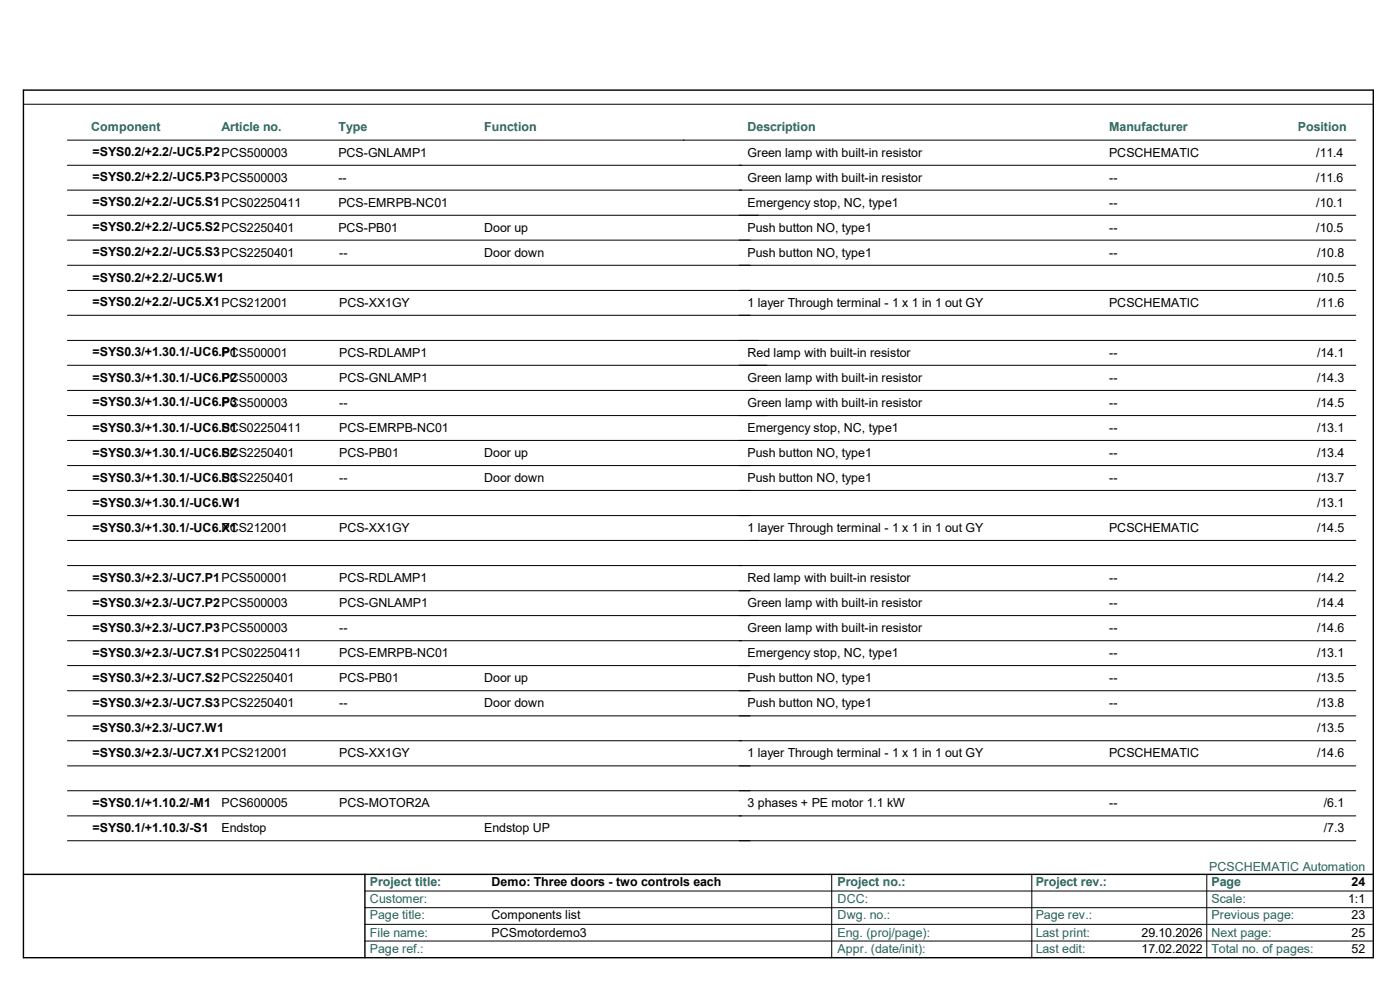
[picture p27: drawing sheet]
<svg xmlns="http://www.w3.org/2000/svg" width="420mm" height="297mm" viewBox="0 0 420 297" stroke-linecap="round" stroke-linejoin="round" font-family="sans-serif">
<defs><g id="words">
<g font-size="3.7" fill="#27675f">
<text x="27.3" y="39.4">Component</text>
<text x="66.5" y="39.4">Article no.</text>
<text x="101.5" y="39.4">Type</text>
<text x="145.3" y="39.4">Function</text>
<text x="224.3" y="39.4">Description</text>
<text x="332.7" y="39.4">Manufacturer</text>
<text x="389.4" y="39.4">Position</text>
<text x="362.8" y="260.9">PCSCHEMATIC Automation</text>
<text x="111" y="265.6">Project title:</text>
<text x="251.3" y="265.6">Project no.:</text>
<text x="310.7" y="265.6">Project rev.:</text>
<text x="363.5" y="265.6">Page</text>
<text x="111" y="270.7">Customer:</text>
<text x="111" y="275.5">Page title:</text>
<text x="251.3" y="275.5">Dwg. no.:</text>
<text x="251.3" y="270.7">DCC:</text>
<text x="310.7" y="275.5">Page rev.:</text>
<text x="363.5" y="275.5">Previous page:</text>
<text x="363.5" y="270.7">Scale:</text>
<text x="111" y="280.7">File name:</text>
<text x="251.3" y="280.7">Eng. (proj/page):</text>
<text x="310.7" y="280.7">Last print:</text>
<text x="363.5" y="280.7">Next page:</text>
<text x="111" y="285.5">Page ref.:</text>
<text x="251.3" y="285.5">Appr. (date/init):</text>
<text x="310.7" y="285.5">Last edit:</text>
<text x="363.5" y="285.5">Total no. of pages:</text>
</g>
<g font-size="3.7">
<text x="27.8" y="46.9">=SYS0.2/+2.2/-UC5.P2PCS500003</text>
<text x="101.5" y="47">PCS-GNLAMP1</text>
<text x="224.3" y="47">Green lamp with built-in resistor</text>
<text x="332.7" y="47">PCSCHEMATIC</text>
<text x="394.9" y="47">/11.4</text>
<text x="27.8" y="54.3">=SYS0.2/+2.2/-UC5.P3PCS500003</text>
<text x="101.5" y="54.4">--</text>
<text x="224.3" y="54.4">Green lamp with built-in resistor</text>
<text x="332.7" y="54.4">--</text>
<text x="394.9" y="54.4">/11.6</text>
<text x="27.8" y="61.9">=SYS0.2/+2.2/-UC5.S1PCS02250411</text>
<text x="101.5" y="62">PCS-EMRPB-NC01</text>
<text x="224.3" y="62">Emergency stop, NC, type1</text>
<text x="332.7" y="62">--</text>
<text x="394.9" y="62">/10.1</text>
<text x="27.8" y="69.3">=SYS0.2/+2.2/-UC5.S2PCS2250401</text>
<text x="101.5" y="69.4">PCS-PB01</text>
<text x="145.3" y="69.4">Door up</text>
<text x="224.3" y="69.4">Push button NO, type1</text>
<text x="332.7" y="69.4">--</text>
<text x="394.9" y="69.4">/10.5</text>
<text x="27.8" y="76.9">=SYS0.2/+2.2/-UC5.S3PCS2250401</text>
<text x="101.8" y="77">--</text>
<text x="145.3" y="77">Door down</text>
<text x="224.3" y="77">Push button NO, type1</text>
<text x="332.7" y="77">--</text>
<text x="395.1" y="77">/10.8</text>
<text x="27.8" y="84.4">=SYS0.2/+2.2/-UC5.W1</text>
<text x="395.1" y="84.5">/10.5</text>
<text x="27.8" y="91.9">=SYS0.2/+2.2/-UC5.X1PCS212001</text>
<text x="101.8" y="91.9">PCS-XX1GY</text>
<text x="224.3" y="91.9">1 layer Through terminal - 1 x 1 in 1 out GY</text>
<text x="332.7" y="91.9">PCSCHEMATIC</text>
<text x="395.1" y="91.9">/11.6</text>
<text x="27.8" y="106.8">=SYS0.3/+1.30.1/-UC6.P1</text>
<text x="66.5" y="106.9">PCS500001</text>
<text x="101.8" y="106.9">PCS-RDLAMP1</text>
<text x="224.3" y="106.9">Red lamp with built-in resistor</text>
<text x="332.7" y="106.9">--</text>
<text x="395.1" y="106.9">/14.1</text>
<text x="27.8" y="114.4">=SYS0.3/+1.30.1/-UC6.P2</text>
<text x="66.5" y="114.5">PCS500003</text>
<text x="101.8" y="114.5">PCS-GNLAMP1</text>
<text x="224.3" y="114.5">Green lamp with built-in resistor</text>
<text x="332.7" y="114.5">--</text>
<text x="395.1" y="114.5">/14.3</text>
<text x="27.8" y="121.8">=SYS0.3/+1.30.1/-UC6.P3</text>
<text x="66.5" y="121.9">PCS500003</text>
<text x="101.8" y="121.9">--</text>
<text x="224.3" y="121.9">Green lamp with built-in resistor</text>
<text x="332.7" y="121.9">--</text>
<text x="395.1" y="121.9">/14.5</text>
<text x="27.8" y="129.4">=SYS0.3/+1.30.1/-UC6.S1</text>
<text x="66.5" y="129.4">PCS02250411</text>
<text x="101.8" y="129.4">PCS-EMRPB-NC01</text>
<text x="224.3" y="129.4">Emergency stop, NC, type1</text>
<text x="332.7" y="129.4">--</text>
<text x="395.1" y="129.4">/13.1</text>
<text x="27.8" y="136.9">=SYS0.3/+1.30.1/-UC6.S2</text>
<text x="66.5" y="137">PCS2250401</text>
<text x="101.8" y="137">PCS-PB01</text>
<text x="145.3" y="137">Door up</text>
<text x="224.3" y="137">Push button NO, type1</text>
<text x="332.7" y="137">--</text>
<text x="395.1" y="137">/13.4</text>
<text x="27.8" y="144.3">=SYS0.3/+1.30.1/-UC6.S3</text>
<text x="66.5" y="144.4">PCS2250401</text>
<text x="101.8" y="144.4">--</text>
<text x="145.3" y="144.4">Door down</text>
<text x="224.3" y="144.4">Push button NO, type1</text>
<text x="332.7" y="144.4">--</text>
<text x="395.1" y="144.4">/13.7</text>
<text x="27.8" y="151.9">=SYS0.3/+1.30.1/-UC6.W1</text>
<text x="395.1" y="152">/13.1</text>
<text x="27.8" y="159.3">=SYS0.3/+1.30.1/-UC6.X1</text>
<text x="66.5" y="159.4">PCS212001</text>
<text x="101.8" y="159.4">PCS-XX1GY</text>
<text x="224.3" y="159.4">1 layer Through terminal - 1 x 1 in 1 out GY</text>
<text x="332.7" y="159.4">PCSCHEMATIC</text>
<text x="395.1" y="159.4">/14.5</text>
<text x="27.8" y="174.4">=SYS0.3/+2.3/-UC7.P1PCS500001</text>
<text x="101.8" y="174.5">PCS-RDLAMP1</text>
<text x="224.3" y="174.5">Red lamp with built-in resistor</text>
<text x="332.7" y="174.5">--</text>
<text x="395.1" y="174.5">/14.2</text>
<text x="27.8" y="181.9">=SYS0.3/+2.3/-UC7.P2PCS500003</text>
<text x="101.8" y="181.9">PCS-GNLAMP1</text>
<text x="224.3" y="181.9">Green lamp with built-in resistor</text>
<text x="332.7" y="181.9">--</text>
<text x="395.1" y="181.9">/14.4</text>
<text x="27.8" y="189.4">=SYS0.3/+2.3/-UC7.P3PCS500003</text>
<text x="101.8" y="189.5">--</text>
<text x="224.3" y="189.5">Green lamp with built-in resistor</text>
<text x="332.7" y="189.5">--</text>
<text x="395.1" y="189.5">/14.6</text>
<text x="27.8" y="196.8">=SYS0.3/+2.3/-UC7.S1PCS02250411</text>
<text x="101.8" y="196.9">PCS-EMRPB-NC01</text>
<text x="224.3" y="196.9">Emergency stop, NC, type1</text>
<text x="332.7" y="196.9">--</text>
<text x="395.1" y="196.9">/13.1</text>
<text x="27.8" y="204.4">=SYS0.3/+2.3/-UC7.S2PCS2250401</text>
<text x="101.8" y="204.5">PCS-PB01</text>
<text x="145.3" y="204.5">Door up</text>
<text x="224.3" y="204.5">Push button NO, type1</text>
<text x="332.7" y="204.5">--</text>
<text x="395.1" y="204.5">/13.5</text>
<text x="27.8" y="211.8">=SYS0.3/+2.3/-UC7.S3PCS2250401</text>
<text x="101.8" y="211.9">--</text>
<text x="145.3" y="211.9">Door down</text>
<text x="224.3" y="211.9">Push button NO, type1</text>
<text x="332.7" y="211.9">--</text>
<text x="395.1" y="211.9">/13.8</text>
<text x="27.8" y="219.4">=SYS0.3/+2.3/-UC7.W1</text>
<text x="395.1" y="219.4">/13.5</text>
<text x="27.8" y="226.9">=SYS0.3/+2.3/-UC7.X1PCS212001</text>
<text x="101.8" y="227">PCS-XX1GY</text>
<text x="224.3" y="227">1 layer Through terminal - 1 x 1 in 1 out GY</text>
<text x="332.7" y="227">PCSCHEMATIC</text>
<text x="395.1" y="227">/14.6</text>
<text x="27.8" y="241.9">=SYS0.1/+1.10.2/-M1</text>
<text x="66.5" y="242">PCS600005</text>
<text x="101.8" y="242">PCS-MOTOR2A</text>
<text x="224.3" y="242">3 phases + PE motor 1.1 kW</text>
<text x="332.7" y="242">--</text>
<text x="397.2" y="242">/6.1</text>
<text x="27.8" y="249.3">=SYS0.1/+1.10.3/-S1</text>
<text x="66.5" y="249.4">Endstop</text>
<text x="145.3" y="249.4">Endstop UP</text>
<text x="397.2" y="249.4">/7.3</text>
<text x="147.5" y="265.6">Demo: Three doors - two controls each</text>
<text x="405.5" y="265.6">24</text>
<text x="147.5" y="275.5">Components list</text>
<text x="404.5" y="270.7">1:1</text>
<text x="405.5" y="275.5">23</text>
<text x="147.5" y="280.7">PCSmotordemo3</text>
<text x="342.5" y="280.7">29.10.2026</text>
<text x="405.5" y="280.7">25</text>
<text x="342.5" y="285.5">17.02.2022</text>
<text x="405.5" y="285.5">52</text>
</g>
</g></defs>
<path d="M7 27h405v260h-405zM7 262h405M109.5 262v25" fill="none" stroke="#000" stroke-width=".42"/>
<g fill="none" stroke="#000" stroke-width=".3">
<path d="M7.3 31.2h404.7M20.2 42h386.5M20.2 49.5h386.5M20.2 57h386.5M20.2 64.5h386.5M20.2 72h386.5M20.2 79.5h386.5M20.2 87h386.5M20.2 94.5h386.5M20.2 102h386.5M20.2 109.5h386.5M20.2 117h386.5"/>
<path d="M20.2 124.5h386.5M20.2 132h386.5M20.2 139.5h386.5M20.2 147h386.5M20.2 154.5h386.5M20.2 162h386.5M20.2 169.5h386.5M20.2 177h386.5M20.2 184.5h386.5M20.2 192h386.5M20.2 199.5h386.5M20.2 207h386.5"/>
<path d="M20.2 214.5h386.5M20.2 222h386.5M20.2 229.5h386.5M20.2 237h386.5M20.2 244.5h386.5M20.2 252h386.5M109.5 272h302.2M109.5 277h302.2M109.5 267h302.5M249.5 262v25M309.5 262v25M362 262v25"/>
<path d="M109.5 282h302.2"/>
</g>
<use href="#words"/>
</svg>
